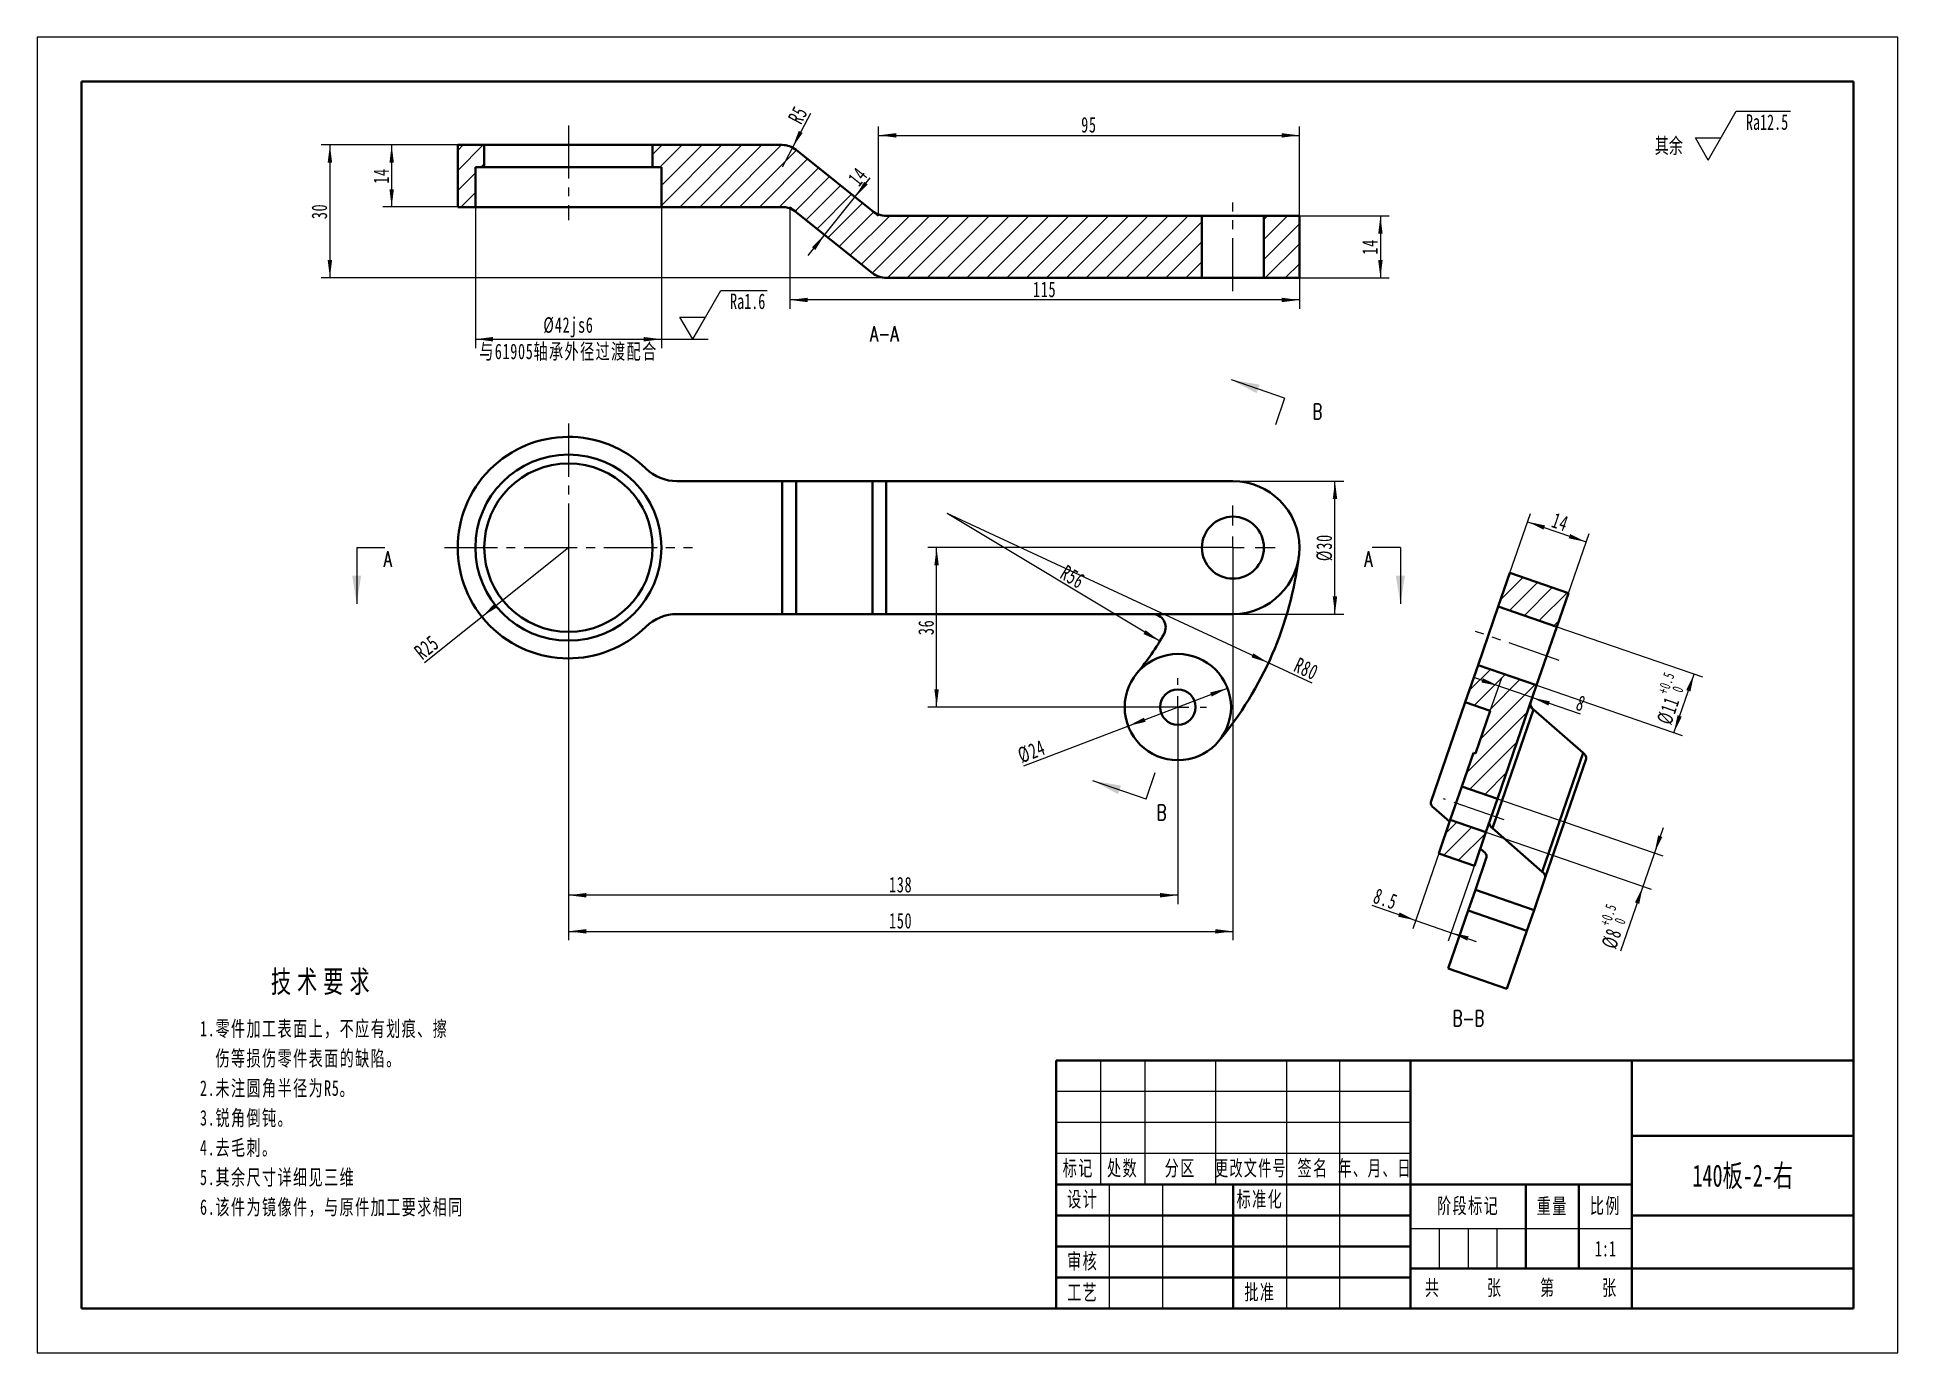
# Model space of a CAD drawing. Header units: millimetres. Extents: x -210 to 210, y -148 to 148.
import ezdxf
from ezdxf.enums import TextEntityAlignment as Align

# ---------------------------------------------------------------- set-up
doc = ezdxf.new("R2010")
doc.units = ezdxf.units.MM
doc.set_wipeout_variables(frame=1)
doc.linetypes.add('点画线', pattern=[18, 12, -2, 2, -2])
doc.layers.get('0').update_dxf_attribs({"lineweight": 35})
for name, color, linetype, lineweight in [('10', 7, 'Continuous', 18), ('中心线层', 1, '点画线', 18), ('剖面线层', 4, 'Continuous', 18), ('尺寸线层', 3, 'Continuous', 18), ('粗实线层', 7, 'Continuous', 35), ('细实线层', 7, 'Continuous', 18)]:
    doc.layers.add(name, color=color, linetype=linetype, lineweight=lineweight)
doc.styles.add('SLDTEXTSTYLE1', font='txt.shx', dxfattribs={"width": 0.7, "bigfont": 'gbcbig.shx'})
doc.styles.add('TitleStyle', font='', dxfattribs={"width": 0.667})
doc.styles.add('标准', font='', dxfattribs={"width": 0.667})
doc.styles.get('TitleStyle').set_extended_font_data('仿宋_gb2312')
doc.styles.get('标准').set_extended_font_data('仿宋_gb2312')
doc.dimstyles.new('GB_尺寸', dxfattribs={"dimtxt": 3.5, "dimasz": 4, "dimexe": 2, "dimexo": 0, "dimtad": 1, "dimdsep": 46, "dimtxsty": '标准', "dimblk": '_CAXARROW', "dimcen": 0, "dimdle": 6, "dimazin": 2, "dimtfac": 0.707107, "dimtdec": 3, "dimtmove": 2, "dimatfit": 3, "dimfxl": 0, "dimfrac": 2, "dimtolj": 1, "dimtzin": 0, "dimarcsym": 0})

msp = doc.modelspace()

# ---------------------------------------------------------------- texts
at = {"layer": '尺寸线层', "char_height": 3.5, "attachment_point": 8, "style": 'SLDTEXTSTYLE1'}
for s, insert, width in [('A-A', (-18.753, 79.781), 9.8), ('B', (78.985, 62.254), 2.45), ('A', (-130.83, 28.94), 2.8), ('A', (90.542, 28.94), 2.8), ('B', (43.803, -28.266), 18.14173), ('B-B', (113.093, -74.731), 9.1)]:
    msp.add_mtext(s, dxfattribs=dict(at, insert=insert, width=width))

# ---------------------------------------------------------------- blocks, each defined once
blk = doc.blocks.new('$CAXA_FRAME_13B17AC1$')
at = {"layer": '粗实线层'}
for p, q in [((-200, 138.5), (-200, -138.5)), ((200, 138.5), (-200, 138.5)), ((200, -138.5), (200, 138.5)), ((-200, -138.5), (200, -138.5))]:
    blk.add_line(p, q, dxfattribs=at)
at = {"layer": '细实线层'}
for p, q in [((210, 148.5), (-210, 148.5)), ((-210, 148.5), (-210, -148.5)), ((210, -148.5), (210, 148.5)), ((-210, -148.5), (210, -148.5))]:
    blk.add_line(p, q, dxfattribs=at)
blk = doc.blocks.new('$CAXA_TITLE_151E506F$')
at = {"layer": '粗实线层'}
for p, q in [((0, 56), (-180, 56)), ((-180, 56), (-180, 0)), ((-100, 56), (-100, 0)), ((-50, 56), (-50, 0)), ((0, 0), (0, 56)), ((0, 39), (-50, 39)), ((-50, 28), (-180, 28)), ((-140, 28), (-140, 0)), ((-74, 28), (-74, 9)), ((-62, 28), (-62, 9)), ((-100, 21), (-180, 21)), ((0, 21), (-50, 21)), ((-100, 14), (-180, 14)), ((0, 9), (-100, 9)), ((-100, 7), (-180, 7)), ((0, 0), (-180, 0))]:
    blk.add_line(p, q, dxfattribs=at)
at = {"layer": '细实线层'}
for p, q in [((-170, 56), (-170, 28)), ((-160, 56), (-160, 28)), ((-144, 56), (-144, 28)), ((-128, 56), (-128, 0)), ((-116, 56), (-116, 0)), ((-100, 49), (-180, 49)), ((-100, 42), (-180, 42)), ((-100, 35), (-180, 35)), ((-168, 28), (-168, 0)), ((-156, 28), (-156, 0)), ((-50, 18), (-100, 18)), ((-93.5, 18), (-93.5, 9)), ((-87, 18), (-87, 9)), ((-80.5, 18), (-80.5, 9))]:
    blk.add_line(p, q, dxfattribs=at)
at = {"layer": '尺寸线层', "char_height": 3.5, "attachment_point": 5, "line_spacing_factor": 1.369753, "style": '标准'}
for s, insert, width in [('\\T1.1;标记', (-175, 31.5), 18), ('\\T1.1;处数', (-165, 31.5), 18), ('\\T1.1;分区', (-152, 31.5), 30), ('\\T1.1;{\\W0.618357;更改文件号}', (-136, 31.5), 30), ('\\T1.1;签名', (-122, 31.5), 22), ('\\T1.1;{\\W0.634692;年、月、日}', (-108, 31.5), 30), ('\\T1.1;设计', (-174, 24.5), 22), ('\\T1.1;标准化', (-134, 24.5), 22), ('\\T1.1;阶段标记', (-87, 23), 50), ('\\T1.1;重量', (-68, 23), 22), ('\\T1.1;比例', (-56, 23), 22), ('\\T1.1;审核', (-174, 10.5), 22), ('\\T1.1;工艺', (-174, 3.5), 22), ('\\T1.1;批准', (-134, 3.5), 22), ('\\T1.1;共', (-95, 4.5), 8), ('\\T1.1;张', (-81, 4.5), 8), ('\\T1.1;第', (-69, 4.5), 8), ('\\T1.1;张', (-55, 4.5), 8)]:
    blk.add_mtext(s, dxfattribs=dict(at, insert=insert, width=width))
at = {"layer": '尺寸线层', "style": '标准'}
for tag, height, width, p in [('标记C', 3.54, 0.667, (-175, 52.5)), ('处数C', 3.54, 0.667, (-165, 52.5)), ('分区C', 3.54, 0.667, (-152, 52.5)), ('更改文件号C', 3.54, 0.512156, (-136, 52.5)), ('更改签名C', 3.54, 0.459969, (-122, 52.5)), ('更改日期C', 3.54, 0.62723, (-108, 52.5)), ('单位名称', 5.05, 0.667, (-25, 47.5)), ('标记B', 3.54, 0.667, (-175, 45.5)), ('处数B', 3.54, 0.667, (-165, 45.5)), ('分区B', 3.54, 0.667, (-152, 45.5)), ('更改文件号B', 3.54, 0.512156, (-136, 45.5)), ('更改签名B', 3.54, 0.459969, (-122, 45.5)), ('更改日期B', 3.54, 0.62723, (-108, 45.5)), ('材料名称', 5.05, 0.667, (-75, 42)), ('标记A', 3.54, 0.667, (-175, 38.5)), ('处数A', 3.54, 0.667, (-165, 38.5)), ('分区A', 3.54, 0.667, (-152, 38.5)), ('更改文件号A', 3.54, 0.512156, (-136, 38.5)), ('更改签名A', 3.54, 0.459969, (-122, 38.5)), ('更改日期A', 3.54, 0.62723, (-108, 38.5)), ('图纸名称', 5.05, 0.667, (-25, 30)), ('设计', 3.54, 0.667, (-162, 24.5)), ('设计日期', 3.54, 0.667, (-148, 24.5)), ('标准化', 3.54, 0.667, (-122, 24.5)), ('标准化日期', 3.54, 0.569556, (-108, 24.5)), ('图纸编号', 5.05, 0.667, (-25, 15)), ('审核', 3.54, 0.667, (-162, 10.5)), ('审核日期', 3.54, 0.667, (-148, 10.5)), ('阶段标记S', 3.54, 0.229984, (-96.75, 13.5)), ('阶段标记A', 3.54, 0.229984, (-90.25, 13.5)), ('阶段标记B', 3.54, 0.229984, (-83.75, 13.5)), ('阶段标记C', 3.54, 0.229984, (-77.25, 13.5)), ('重量', 3.54, 0.667, (-68, 13.5)), ('图纸比例', 3.54, 0.524733, (-56, 13.5)), ('工艺', 3.54, 0.667, (-162, 3.5)), ('工艺日期', 3.54, 0.667, (-148, 3.5)), ('批准', 3.54, 0.667, (-122, 3.5)), ('批准日期', 3.54, 0.667, (-108, 3.5)), ('页数', 3.54, 0.667, (-88, 4.5)), ('页码', 3.54, 0.667, (-62, 4.5)), ('投影符号', 3.54, 0.667, (-25, 4.5))]:
    blk.add_attdef(tag, text='', height=height, dxfattribs=dict(at, width=width)).set_placement(p, align=Align.MIDDLE_CENTER)
blk = doc.blocks.new('*X4')
at = {"layer": '尺寸线层', "color": 0, "linetype": 'ByBlock', "lineweight": -2, "line_spacing_factor": 1.15057}
for s, insert, char_height, width, attachment_point, style in [('\\T1.3;技术要求', (27.83, 0), 5, 114.1797, 2, 'TitleStyle'), ('\\T1.1;\\pxi-1,l1;1.零件加工表面上，不应有划痕、擦伤等损伤零件表面的缺陷。\\P2.未注圆角半径为R5。\\P3.锐角倒钝。\\P4.去毛刺。\\P5.其余尺寸详细见三维\\P6.该件为镜像件，与原件加工要求相同\\P', (0, -11.39), 3.5, 57.0899, 1, '标准')]:
    blk.add_mtext(s, dxfattribs=dict(at, insert=insert, char_height=char_height, width=width, attachment_point=attachment_point, style=style))
blk = doc.blocks.new('SW_CENTERMARKSYMBOL_0_10')
at = {"layer": '10', "color": 0}
for p, q in [((0, 5), (0, 9.5)), ((-5, 0), (-9.5, 0)), ((0, 0), (-2.5, 0)), ((0, 0), (0, 2.5)), ((0, 0), (0, -2.5)), ((0, 0), (2.5, 0)), ((5, 0), (9.5, 0)), ((0, -5), (0, -9.5))]:
    blk.add_line(p, q, dxfattribs=at)
blk = doc.blocks.new('SW_CENTERMARKSYMBOL_3')
at = {"layer": '10', "color": 0}
for p, q in [((0, 5), (0, 6.5)), ((-5, 0), (-6.5, 0)), ((0, 0), (-2.5, 0)), ((0, 0), (0, 2.5)), ((0, 0), (0, -2.5)), ((0, 0), (2.5, 0)), ((5, 0), (6.5, 0)), ((0, -5), (0, -6.5))]:
    blk.add_line(p, q, dxfattribs=at)
blk = doc.blocks.new('*X7')
at = {"layer": '尺寸线层', "linetype": 'Continuous'}
for points in [[(93.21, 108.17), (93.71, 104.17), (92.71, 104.17)], [(93.21, 94.17), (93.71, 98.17), (92.71, 98.17)]]:
    blk.add_hatch(color=0, dxfattribs=at).paths.add_polyline_path(points, flags=0)
at = {"layer": '尺寸线层', "color": 0, "linetype": 'Continuous'}
for p, q in [((74.92, 108.17), (95.21, 108.17)), ((93.21, 108.17), (93.21, 94.17)), ((74.92, 94.17), (95.21, 94.17))]:
    blk.add_line(p, q, dxfattribs=at)
at = {"layer": '尺寸线层', "color": 0, "insert": (90.84, 101.17), "char_height": 3.5, "width": 7, "attachment_point": 5, "rotation": 90, "line_spacing_factor": 1.15057, "style": '标准'}
blk.add_mtext('\\T1.1;14', dxfattribs=at)
blk = doc.blocks.new('_CAXARROW')
blk.add_hatch(color=0).paths.add_polyline_path([(0, 0), (-1, 0.125), (-1, -0.125)], flags=0)
blk = doc.blocks.new('*X8')
at = {"layer": '尺寸线层', "linetype": 'Continuous'}
for points in [[(-25.41, 112.43), (-23.3, 115.87), (-22.52, 115.24)], [(-32.24, 103.9), (-35.13, 101.09), (-34.35, 100.46)]]:
    blk.add_hatch(color=0, dxfattribs=at).paths.add_polyline_path(points, flags=0)
at = {"layer": '尺寸线层', "color": 0, "linetype": 'Continuous'}
for p, q in [((-35.99, 99.21), (-21.98, 116.72)), ((-26.83, 113.57), (-23.85, 111.18)), ((-35.32, 106.36), (-30.68, 102.65))]:
    blk.add_line(p, q, dxfattribs=at)
at = {"layer": '尺寸线层', "color": 0, "insert": (-24.77, 117.03), "char_height": 3.5, "width": 7, "attachment_point": 5, "rotation": 51.3402, "line_spacing_factor": 1.15057, "style": '标准'}
blk.add_mtext('\\T1.1;14', dxfattribs=at)
blk = doc.blocks.new('*X9')
at = {"layer": '尺寸线层', "linetype": 'Continuous'}
for points in [[(-129.99, 124.17), (-129.49, 120.17), (-130.49, 120.17)], [(-129.99, 110.17), (-129.49, 114.17), (-130.49, 114.17)]]:
    blk.add_hatch(color=0, dxfattribs=at).paths.add_polyline_path(points, flags=0)
at = {"layer": '尺寸线层', "color": 0, "linetype": 'Continuous'}
for p, q in [((-115.08, 124.17), (-131.99, 124.17)), ((-129.99, 124.17), (-129.99, 110.17)), ((-115.08, 110.17), (-131.99, 110.17))]:
    blk.add_line(p, q, dxfattribs=at)
at = {"layer": '尺寸线层', "color": 0, "insert": (-132.35, 117.17), "char_height": 3.5, "width": 7, "attachment_point": 5, "rotation": 90, "line_spacing_factor": 1.15057, "style": '标准'}
blk.add_mtext('\\T1.1;14', dxfattribs=at)
blk = doc.blocks.new('*X10')
at = {"layer": '尺寸线层', "linetype": 'Continuous'}
blk.add_hatch(color=0, dxfattribs=at).paths.add_polyline_path([(-109.63, 17.68), (-106.81, 20.57), (-106.19, 19.78)], flags=0)
at = {"layer": '尺寸线层', "color": 0, "linetype": 'Continuous'}
blk.add_line((-122.58, 7.35), (-90.08, 33.27), dxfattribs=at)
at = {"layer": '尺寸线层', "color": 0, "linetype": 'Continuous', "insert": (-122.08, 10.76), "char_height": 3.5, "width": 9.4541, "attachment_point": 5, "rotation": 38.567, "line_spacing_factor": 1.15057, "style": '标准'}
blk.add_mtext('\\T1.1;R25', dxfattribs=at)
blk = doc.blocks.new('*X11')
at = {"layer": '尺寸线层', "linetype": 'Continuous'}
for points in [[(82.95, 48.27), (82.45, 44.27), (83.45, 44.27)], [(82.95, 18.27), (82.45, 22.27), (83.45, 22.27)]]:
    blk.add_hatch(color=0, dxfattribs=at).paths.add_polyline_path(points, flags=0)
at = {"layer": '尺寸线层', "color": 0, "linetype": 'Continuous'}
for p, q in [((59.92, 48.27), (84.95, 48.27)), ((82.95, 18.27), (82.95, 48.27)), ((59.92, 18.27), (84.95, 18.27))]:
    blk.add_line(p, q, dxfattribs=at)
at = {"layer": '尺寸线层', "color": 0, "insert": (80.59, 33.27), "char_height": 3.5, "width": 11.7255, "attachment_point": 5, "rotation": 90, "line_spacing_factor": 1.15057, "style": '标准'}
blk.add_mtext('\\T1.1;%%C30', dxfattribs=at)
blk = doc.blocks.new('*X12')
at = {"layer": '尺寸线层', "linetype": 'Continuous'}
for points in [[(-111.08, 80.32), (-107.08, 80.82), (-107.08, 79.82)], [(-69.08, 80.32), (-73.08, 80.82), (-73.08, 79.82)]]:
    blk.add_hatch(color=0, dxfattribs=at).paths.add_polyline_path(points, flags=0)
at = {"layer": '尺寸线层', "color": 0, "linetype": 'Continuous'}
for p, q in [((-111.08, 110.17), (-111.08, 78.32)), ((-69.08, 110.17), (-69.08, 78.32)), ((-111.08, 80.32), (-69.08, 80.32))]:
    blk.add_line(p, q, dxfattribs=at)
at = {"layer": '尺寸线层', "color": 0, "char_height": 3.5, "attachment_point": 5, "line_spacing_factor": 1.15057, "style": '标准'}
for s, insert, width in [('\\T1.1;%%C42js6', (-90.08, 83), 22.1841), ('\\T1.1;与61905轴承外径过渡配合', (-90.08, 77.38), 77.6417)]:
    blk.add_mtext(s, dxfattribs=dict(at, insert=insert, width=width))
blk = doc.blocks.new('*X13')
at = {"layer": '尺寸线层', "linetype": 'Continuous'}
for points in [[(-20.08, 126.34), (-16.08, 126.84), (-16.08, 125.84)], [(74.92, 126.34), (70.92, 126.84), (70.92, 125.84)]]:
    blk.add_hatch(color=0, dxfattribs=at).paths.add_polyline_path(points, flags=0)
at = {"layer": '尺寸线层', "color": 0, "linetype": 'Continuous'}
for p, q in [((-20.08, 108.17), (-20.08, 128.34)), ((-20.08, 126.34), (74.92, 126.34)), ((74.92, 108.17), (74.92, 128.34))]:
    blk.add_line(p, q, dxfattribs=at)
at = {"layer": '尺寸线层', "color": 0, "insert": (27.42, 128.7), "char_height": 3.5, "width": 7, "attachment_point": 5, "rotation": 360, "line_spacing_factor": 1.15057, "style": '标准'}
blk.add_mtext('\\T1.1;95', dxfattribs=at)
blk = doc.blocks.new('*X14')
at = {"layer": '尺寸线层', "linetype": 'Continuous'}
for points in [[(-40.08, 89.18), (-36.08, 88.68), (-36.08, 89.68)], [(74.92, 89.18), (70.92, 88.68), (70.92, 89.68)]]:
    blk.add_hatch(color=0, dxfattribs=at).paths.add_polyline_path(points, flags=0)
at = {"layer": '尺寸线层', "color": 0, "linetype": 'Continuous'}
for p, q in [((-40.08, 110.17), (-40.08, 87.18)), ((74.92, 94.17), (74.92, 87.18)), ((74.92, 89.18), (-40.08, 89.18))]:
    blk.add_line(p, q, dxfattribs=at)
at = {"layer": '尺寸线层', "color": 0, "insert": (17.42, 91.54), "char_height": 3.5, "width": 9.0755, "attachment_point": 5, "line_spacing_factor": 1.15057, "style": '标准'}
blk.add_mtext('\\T1.1;115', dxfattribs=at)
blk = doc.blocks.new('*X15')
at = {"layer": '尺寸线层', "linetype": 'Continuous'}
blk.add_hatch(color=0, dxfattribs=at).paths.add_polyline_path([(-39.51, 123.59), (-37.21, 126.9), (-38.09, 127.37)], flags=0)
at = {"layer": '尺寸线层', "color": 0, "linetype": 'Continuous'}
blk.add_line((-35.47, 131.29), (-41.83, 119.17), dxfattribs=at)
at = {"layer": '尺寸线层', "color": 0, "linetype": 'Continuous', "insert": (-38.28, 130.96), "char_height": 3.5, "width": 7, "attachment_point": 5, "rotation": 62.2921, "line_spacing_factor": 1.15057, "style": '标准'}
blk.add_mtext('\\T1.1;R5', dxfattribs=at)
blk = doc.blocks.new('*X16')
at = {"layer": '尺寸线层', "linetype": 'Continuous'}
for points in [[(-143.93, 124.17), (-143.43, 120.17), (-144.43, 120.17)], [(-143.93, 94.17), (-143.43, 98.17), (-144.43, 98.17)]]:
    blk.add_hatch(color=0, dxfattribs=at).paths.add_polyline_path(points, flags=0)
at = {"layer": '尺寸线层', "color": 0, "linetype": 'Continuous'}
for p, q in [((-41.83, 124.17), (-145.93, 124.17)), ((-143.93, 124.17), (-143.93, 94.17)), ((74.92, 94.17), (-145.93, 94.17))]:
    blk.add_line(p, q, dxfattribs=at)
at = {"layer": '尺寸线层', "color": 0, "insert": (-146.29, 109.17), "char_height": 3.5, "width": 7, "attachment_point": 5, "rotation": 90, "line_spacing_factor": 1.15057, "style": '标准'}
blk.add_mtext('\\T1.1;30', dxfattribs=at)
blk = doc.blocks.new('*X17')
at = {"layer": '尺寸线层', "linetype": 'Continuous'}
blk.add_hatch(color=0, dxfattribs=at).paths.add_polyline_path([(67.94, 7.27), (64.1, 8.5), (64.52, 9.41)], flags=0)
at = {"layer": '尺寸线层', "color": 0, "linetype": 'Continuous'}
blk.add_line((77.79, 2.7), (-4.62, 40.95), dxfattribs=at)
at = {"layer": '尺寸线层', "color": 0, "linetype": 'Continuous', "insert": (76.48, 5.91), "char_height": 3.5, "width": 9.6812, "attachment_point": 5, "rotation": 335.1026, "line_spacing_factor": 1.15057, "style": '标准'}
blk.add_mtext('\\T1.1;R80', dxfattribs=at)
blk = doc.blocks.new('*X18')
at = {"layer": '尺寸线层', "linetype": 'Continuous'}
blk.add_hatch(color=0, dxfattribs=at).paths.add_polyline_path([(43.4, 12.14), (39.71, 13.77), (40.22, 14.63)], flags=0)
at = {"layer": '尺寸线层', "color": 0, "linetype": 'Continuous'}
blk.add_line((43.4, 12.14), (-4.62, 40.95), dxfattribs=at)
at = {"layer": '尺寸线层', "color": 0, "linetype": 'Continuous', "insert": (23.77, 26.66), "char_height": 3.5, "width": 9.4793, "attachment_point": 5, "rotation": 329.0361, "line_spacing_factor": 1.15057, "style": '标准'}
blk.add_mtext('\\T1.1;R56', dxfattribs=at)
blk = doc.blocks.new('*X19')
at = {"layer": '尺寸线层', "linetype": 'Continuous'}
for points in [[(58.7, 1.54), (54.79, 0.58), (55.14, -0.35)], [(36.27, -7), (39.83, -5.11), (40.19, -6.05)]]:
    blk.add_hatch(color=0, dxfattribs=at).paths.add_polyline_path(points, flags=0)
at = {"layer": '尺寸线层', "color": 0, "linetype": 'Continuous'}
blk.add_line((12.7, -15.98), (58.7, 1.54), dxfattribs=at)
at = {"layer": '尺寸线层', "color": 0, "insert": (14.48, -12.78), "char_height": 3.5, "width": 11.5236, "attachment_point": 5, "rotation": 20.8457, "line_spacing_factor": 1.15057, "style": '标准'}
blk.add_mtext('\\T1.1;%%C24', dxfattribs=at)
blk = doc.blocks.new('*X20')
at = {"layer": '尺寸线层', "linetype": 'Continuous'}
for points in [[(-6.98, 33.27), (-7.48, 29.27), (-6.48, 29.27)], [(-6.98, -2.73), (-7.48, 1.27), (-6.48, 1.27)]]:
    blk.add_hatch(color=0, dxfattribs=at).paths.add_polyline_path(points, flags=0)
at = {"layer": '尺寸线层', "color": 0, "linetype": 'Continuous'}
for p, q in [((59.92, 33.27), (-8.98, 33.27)), ((-6.98, -2.73), (-6.98, 33.27)), ((47.49, -2.73), (-8.98, -2.73))]:
    blk.add_line(p, q, dxfattribs=at)
at = {"layer": '尺寸线层', "color": 0, "insert": (-9.34, 15.27), "char_height": 3.5, "width": 7, "attachment_point": 5, "rotation": 90, "line_spacing_factor": 1.15057, "style": '标准'}
blk.add_mtext('\\T1.1;36', dxfattribs=at)
blk = doc.blocks.new('*X22')
at = {"layer": '尺寸线层', "color": 0, "char_height": 3.5, "attachment_point": 1, "rotation": 70.9485, "line_spacing_factor": 1.15057, "style": '标准'}
for s, insert, width in [('\\T1.1;{\\H0.707107x;+0.5}', (142.65, -51.54), 19.6447), ('\\T1.1;{\\H0.707107x;0}', (145.91, -51.15), 19.6447), ('\\T1.1;%%C8', (143, -56.43), 38.792)]:
    blk.add_mtext(s, dxfattribs=dict(at, insert=insert, width=width))
blk = doc.blocks.new('*X21')
at = {"layer": '尺寸线层', "linetype": 'Continuous'}
for points in [[(155.07, -35.65), (156.85, -32.04), (155.9, -31.71)], [(152.46, -43.21), (151.63, -47.16), (150.68, -46.83)]]:
    blk.add_hatch(color=0, dxfattribs=at).paths.add_polyline_path(points, flags=0)
at = {"layer": '尺寸线层', "color": 0, "linetype": 'Continuous'}
for p, q in [((119.64, -23.42), (156.96, -36.31)), ((117.02, -30.98), (154.35, -43.87)), ((157.03, -29.98), (147.41, -57.84))]:
    blk.add_line(p, q, dxfattribs=at)
at = {"layer": '尺寸线层', "color": 0}
blk.add_blockref('*X22', (0, 0), dxfattribs=at)
blk = doc.blocks.new('*X24')
at = {"layer": '尺寸线层', "color": 0, "char_height": 3.5, "attachment_point": 1, "rotation": 70.9485, "line_spacing_factor": 1.15057, "style": '标准'}
for s, insert, width in [('\\T1.1;{\\H0.707107x;+0.5}', (155.72, 0.77), 19.6447), ('\\T1.1;{\\H0.707107x;0}', (158.98, 1.16), 19.6447), ('\\T1.1;%%C11', (155.49, -5.81), 45.8989)]:
    blk.add_mtext(s, dxfattribs=dict(at, insert=insert, width=width))
blk = doc.blocks.new('*X23')
at = {"layer": '尺寸线层', "linetype": 'Continuous'}
for points in [[(164.02, 4.72), (162.24, 1.11), (163.19, 0.78)], [(159.45, -8.51), (160.28, -4.57), (161.23, -4.89)]]:
    blk.add_hatch(color=0, dxfattribs=at).paths.add_polyline_path(points, flags=0)
at = {"layer": '尺寸线层', "color": 0, "linetype": 'Continuous'}
for p, q in [((133.05, 15.42), (165.91, 4.07)), ((159.45, -8.51), (164.02, 4.72)), ((128.48, 2.19), (161.34, -9.16))]:
    blk.add_line(p, q, dxfattribs=at)
at = {"layer": '尺寸线层', "color": 0}
blk.add_blockref('*X24', (0, 0), dxfattribs=at)
blk = doc.blocks.new('*X25')
at = {"layer": '尺寸线层', "linetype": 'Continuous'}
for points in [[(101.16, -50.89), (97.54, -49.11), (97.21, -50.05)], [(109.19, -53.66), (113.13, -54.49), (112.81, -55.44)]]:
    blk.add_hatch(color=0, dxfattribs=at).paths.add_polyline_path(points, flags=0)
at = {"layer": '尺寸线层', "color": 0, "linetype": 'Continuous'}
for p, q in [((110.3, -24.42), (100.5, -52.78)), ((118.33, -27.2), (108.54, -55.55)), ((91.24, -47.46), (114.86, -55.62))]:
    blk.add_line(p, q, dxfattribs=at)
at = {"layer": '尺寸线层', "color": 0, "insert": (94.37, -46.05), "char_height": 3.5, "width": 9.1765, "attachment_point": 5, "rotation": 340.9485, "line_spacing_factor": 1.15057, "style": '标准'}
blk.add_mtext('\\T1.1;8.5', dxfattribs=at)
blk = doc.blocks.new('*X26')
at = {"layer": '尺寸线层', "linetype": 'Continuous'}
for points in [[(126.42, 39.12), (130.36, 38.28), (130.04, 37.34)], [(139.65, 34.55), (136.03, 36.33), (135.71, 35.38)]]:
    blk.add_hatch(color=0, dxfattribs=at).paths.add_polyline_path(points, flags=0)
at = {"layer": '尺寸线层', "color": 0, "linetype": 'Continuous'}
for p, q in [((122.42, 27.55), (127.07, 41.01)), ((126.42, 39.12), (139.65, 34.55)), ((135.66, 22.98), (140.3, 36.44))]:
    blk.add_line(p, q, dxfattribs=at)
at = {"layer": '尺寸线层', "color": 0, "insert": (133.81, 39.07), "char_height": 3.5, "width": 7, "attachment_point": 5, "rotation": 340.9485, "line_spacing_factor": 1.15057, "style": '标准'}
blk.add_mtext('\\T1.1;14', dxfattribs=at)
blk = doc.blocks.new('*X27')
at = {"layer": '尺寸线层', "linetype": 'Continuous'}
for points in [[(119.95, 2.01), (116.01, 2.84), (116.33, 3.79)], [(127.51, -0.6), (131.13, -2.38), (131.46, -1.44)]]:
    blk.add_hatch(color=0, dxfattribs=at).paths.add_polyline_path(points, flags=0)
at = {"layer": '尺寸线层', "color": 0, "linetype": 'Continuous'}
for p, q in [((138.35, -4.35), (114.28, 3.97)), ((118.02, -3.59), (120.6, 3.9)), ((125.59, -6.18), (128.17, 1.29))]:
    blk.add_line(p, q, dxfattribs=at)
at = {"layer": '尺寸线层', "color": 0, "insert": (138.49, -1.9), "char_height": 3.5, "width": 7, "attachment_point": 5, "rotation": 340.9485, "line_spacing_factor": 1.15057, "style": '标准'}
blk.add_mtext('\\T1.1;8', dxfattribs=at)
blk = doc.blocks.new('*X28')
at = {"layer": '尺寸线层', "linetype": 'Continuous'}
for points in [[(-90.08, -53.36), (-86.08, -52.86), (-86.08, -53.86)], [(59.92, -53.36), (55.92, -52.86), (55.92, -53.86)]]:
    blk.add_hatch(color=0, dxfattribs=at).paths.add_polyline_path(points, flags=0)
at = {"layer": '尺寸线层', "color": 0, "linetype": 'Continuous'}
for p, q in [((-90.08, 33.27), (-90.08, -55.36)), ((59.92, 33.27), (59.92, -55.36)), ((-90.08, -53.36), (59.92, -53.36))]:
    blk.add_line(p, q, dxfattribs=at)
at = {"layer": '尺寸线层', "color": 0, "insert": (-15.08, -50.99), "char_height": 3.5, "width": 9.3027, "attachment_point": 5, "line_spacing_factor": 1.15057, "style": '标准'}
blk.add_mtext('\\T1.1;150', dxfattribs=at)
blk = doc.blocks.new('*X29')
at = {"layer": '尺寸线层', "linetype": 'Continuous'}
for points in [[(-90.08, -45.2), (-86.08, -45.7), (-86.08, -44.7)], [(47.49, -45.2), (43.49, -45.7), (43.49, -44.7)]]:
    blk.add_hatch(color=0, dxfattribs=at).paths.add_polyline_path(points, flags=0)
at = {"layer": '尺寸线层', "color": 0, "linetype": 'Continuous'}
for p, q in [((-90.08, 33.27), (-90.08, -47.2)), ((47.49, -2.73), (47.49, -47.2)), ((47.49, -45.2), (-90.08, -45.2))]:
    blk.add_line(p, q, dxfattribs=at)
at = {"layer": '尺寸线层', "color": 0, "insert": (-15.08, -42.84), "char_height": 3.5, "width": 9.0755, "attachment_point": 5, "line_spacing_factor": 1.15057, "style": '标准'}
blk.add_mtext('\\T1.1;138', dxfattribs=at)
blk = doc.blocks.new('*X30')
at = {"layer": '尺寸线层', "color": 0, "linetype": 'Continuous'}
for p, q in [((0, 0), (6.35, 11)), ((6.35, 11), (18.57, 11)), ((0, 0), (-2.89, 5)), ((-2.89, 5), (2.89, 5))]:
    blk.add_line(p, q, dxfattribs=at)
at = {"layer": '尺寸线层', "color": 0, "style": '标准', "width": 0.667}
blk.add_text('Ra12.5', height=3.5, dxfattribs=at).set_placement((13.3, 8.56), align=Align.MIDDLE_CENTER)
blk.add_text('其余', height=3.5, dxfattribs=at).set_placement((-5.69, 3.25), align=Align.MIDDLE_RIGHT)
blk = doc.blocks.new('*X31')
at = {"layer": '尺寸线层', "color": 0, "linetype": 'Continuous'}
for p, q in [((0, 0), (6.35, 11)), ((6.35, 11), (16.77, 11)), ((0, 0), (-2.89, 5)), ((-2.89, 5), (2.89, 5))]:
    blk.add_line(p, q, dxfattribs=at)
at = {"layer": '尺寸线层', "color": 0, "linetype": 'Continuous', "lineweight": -2}
blk.add_line((-7.06, 0), (3.5, 0), dxfattribs=at)
at = {"layer": '尺寸线层', "color": 0, "style": '标准', "width": 0.667}
blk.add_text('Ra1.6', height=3.5, dxfattribs=at).set_placement((12.4, 8.56), align=Align.MIDDLE_CENTER)

# ---------------------------------------------------------------- dimensions: what is measured, and where the dimension line sits
at = {"layer": '尺寸线层'}
for center, mpoint, picture, middle in [((-41.834, 119.168), (-39.509, 123.595), '*X15', (-36.21, 129.877)), ((-4.624, 40.952), (67.941, 7.272), '*X17', (75.489, 3.769)), ((-90.08, 33.268), (-109.627, 17.682), '*X10', (-120.616, 8.92))]:
    dim = msp.add_radius_dim(center=center, mpoint=mpoint, dimstyle='GB_尺寸', override={"dimscale": 1, "dimpost": 'R<>', "dimsah": 1, "dimtfill": 1, "dimtzin": 0}, dxfattribs=at)
    dim.commit()
    dim.dimension.update_dxf_attribs({"geometry": picture, "text_midpoint": middle})
for base, p1, p2, angle, override, picture, middle in [((74.92, 126.34), (-20.08, 108.168), (74.92, 108.168), 360, {"dimscale": 1, "dimsah": 1, "dimtfill": 1, "dimtzin": 0}, '*X13', (27.42, 128.696)), ((-143.932, 94.168), (-41.834, 124.168), (74.92, 94.168), 270, {"dimscale": 1, "dimsah": 1, "dimtfill": 1, "dimtzin": 0}, '*X16', (-146.287, 109.168)), ((-129.987, 110.168), (-115.08, 124.168), (-115.08, 110.168), 270, {"dimscale": 1, "dimsah": 1, "dimtfill": 1, "dimtzin": 0}, '*X9', (-132.352, 117.168)), ((93.206, 94.168), (74.92, 108.168), (74.92, 94.168), 270, {"dimscale": 1, "dimsah": 1, "dimtfill": 1, "dimtzin": 0}, '*X7', (90.841, 101.168)), ((82.947, 48.268), (59.92, 18.268), (59.92, 48.268), 90, {"dimscale": 1, "dimpost": '%%C<>', "dimsah": 1, "dimtfac": 1, "dimtfill": 1, "dimtzin": 0}, '*X11', (80.591, 33.268)), ((139.652, 34.548), (122.425, 27.552), (135.658, 22.982), 340.9485, {"dimscale": 1, "dimsah": 1, "dimtfill": 1, "dimtzin": 0}, '*X26', (133.807, 39.068)), ((-6.983, 33.268), (47.488, -2.732), (59.92, 33.268), 90, {"dimscale": 1, "dimsah": 1, "dimtfill": 1, "dimtzin": 0}, '*X20', (-9.339, 15.268))]:
    dim = msp.add_linear_dim(base=base, p1=p1, p2=p2, angle=angle, dimstyle='GB_尺寸', override=override, dxfattribs=at)
    dim.commit()
    dim.dimension.update_dxf_attribs({"geometry": picture, "text_midpoint": middle})
dim = msp.add_linear_dim(base=(-25.411, 112.433), p1=(-35.323, 106.362), p2=(-26.83, 113.568), angle=51.34019, text='14', dimstyle='GB_尺寸', override={"dimscale": 1, "dimsah": 1, "dimtfac": 1, "dimtfill": 1, "dimtzin": 0}, dxfattribs=at)
dim.commit()
dim.dimension.update_dxf_attribs({"geometry": '*X8', "text_midpoint": (-24.765, 117.027), "dimtype": 160})
dim = msp.add_linear_dim(base=(-69.08, 80.321), p1=(-111.08, 110.168), p2=(-69.08, 110.168), text='%%C42js6\\X与61905轴承外径过渡配合', dimstyle='GB_尺寸', override={"dimscale": 1, "dimpost": '%%C<>\\X与61905轴承外径过渡配合', "dimsah": 1, "dimtfac": 1, "dimtfill": 1, "dimtolj": 0, "dimtzin": 0}, dxfattribs=at)
dim.commit()
dim.dimension.update_dxf_attribs({"geometry": '*X12', "text_midpoint": (-90.08, 82.999)})
for base, p1, p2, picture, middle in [((-40.08, 89.178), (74.92, 94.168), (-40.08, 110.168), '*X14', (17.42, 91.543)), ((59.92, -53.36), (-90.08, 33.268), (59.92, 33.268), '*X28', (-15.08, -50.994))]:
    dim = msp.add_linear_dim(base=base, p1=p1, p2=p2, dimstyle='GB_尺寸', override={"dimscale": 1, "dimsah": 1, "dimtfill": 1, "dimtzin": 0}, dxfattribs=at)
    dim.commit()
    dim.dimension.update_dxf_attribs({"geometry": picture, "text_midpoint": middle})
dim = msp.add_radius_dim(center=(-4.624, 40.952), mpoint=(43.395, 12.14), dimstyle='GB_尺寸', override={"dimscale": 1, "dimpost": 'R<>', "dimsah": 1, "dimtfill": 1, "dimtzin": 0}, dxfattribs=at)
dim.commit()
dim.dimension.update_dxf_attribs({"geometry": '*X18', "text_midpoint": (22.555, 24.644), "dimtype": 164})
dim = msp.add_linear_dim(base=(164.02, 4.724), p1=(128.477, 2.187), p2=(133.047, 15.42), angle=70.9485, text='\\A1;%%C11{\\H0.707107x;\\S+0.5^  0;}', dimstyle='GB_尺寸', override={"dimscale": 1, "dimsah": 1, "dimtfill": 1, "dimtzin": 0}, dxfattribs=at)
dim.commit()
dim.dimension.update_dxf_attribs({"geometry": '*X23', "text_midpoint": (158.146, -0.653)})
dim = msp.add_linear_dim(base=(-90.08, -45.202), p1=(47.488, -2.732), p2=(-90.08, 33.268), text='138', dimstyle='GB_尺寸', override={"dimscale": 1, "dimsah": 1, "dimtfac": 1, "dimtfill": 1, "dimtzin": 0}, dxfattribs=at)
dim.commit()
dim.dimension.update_dxf_attribs({"geometry": '*X29', "text_midpoint": (-15.08, -42.837), "dimtype": 160})
dim = msp.add_diameter_dim_2p(p1=(58.703, 1.538), p2=(36.274, -7.003), dimstyle='GB_尺寸', override={"dimscale": 1, "dimpost": '%%C<>', "dimsah": 1, "dimtfill": 1, "dimtzin": 0}, dxfattribs=at)
dim.commit()
dim.dimension.update_dxf_attribs({"geometry": '*X19', "text_midpoint": (15.314, -14.983), "dimtype": 163})
for base, p1, p2, angle, override, picture, middle in [((119.951, 2.007), (125.587, -6.18), (118.02, -3.585), 160.9485, {"dimscale": 1, "dimsah": 1, "dimtfill": 1, "dimtzin": 0}, '*X27', (138.491, -1.903)), ((152.46, -43.215), (119.635, -23.416), (117.024, -30.977), 250.9485, {"dimscale": 1, "dimpost": '%%C<>', "dimsah": 1, "dimtol": 1, "dimtp": 0.5, "dimtm": 0, "dimtfill": 1, "dimtzin": 0}, '*X21', (145.367, -52.12)), ((109.191, -53.661), (110.295, -24.422), (118.33, -27.196), 340.9485, {"dimscale": 1, "dimsah": 1, "dimtfill": 1, "dimtzin": 0}, '*X25', (94.368, -46.05))]:
    dim = msp.add_linear_dim(base=base, p1=p1, p2=p2, angle=angle, dimstyle='GB_尺寸', override=override, dxfattribs=at)
    dim.commit()
    dim.dimension.update_dxf_attribs({"geometry": picture, "text_midpoint": middle, "dimtype": 160})

# ---------------------------------------------------------------- hatches: boundary and pattern name
at = {"layer": '剖面线层'}
h = msp.add_hatch(dxfattribs=at)
h.set_pattern_fill('ANSI31', color=256, style=0, pattern_type=0)
h.paths.add_polyline_path([(-115.08, 110.168), (-115.08, 124.168), (-109.08, 124.168), (-109.08, 119.168), (-111.08, 119.168), (-111.08, 110.168)], flags=0)
h = msp.add_hatch(dxfattribs=at)
h.set_pattern_fill('ANSI31', color=256, style=0, pattern_type=0)
edge = h.paths.add_edge_path(flags=0)
edge.add_line((-69.08, 119.168), (-71.08, 119.168))
edge.add_line((-71.08, 119.168), (-71.08, 124.168))
edge.add_line((-71.08, 124.168), (-41.834, 124.168))
edge.add_arc((-41.834, 119.168), 5, 51.34019, 90)
edge.add_line((-38.71, 123.072), (-21.45, 109.264))
edge.add_arc((-18.326, 113.168), 5, 231.34019, 270, ccw=False)
edge.add_line((-18.326, 108.168), (52.92, 108.168))
edge.add_line((52.92, 108.168), (52.92, 94.168))
edge.add_line((52.92, 94.168), (-18.326, 94.168))
edge.add_arc((-18.326, 99.168), 5, 231.34019, 270)
edge.add_line((-21.45, 95.264), (-38.71, 109.072))
edge.add_arc((-41.834, 105.168), 5, 51.34019, 90, ccw=False)
edge.add_line((-41.834, 110.168), (-69.08, 110.168))
edge.add_line((-69.08, 110.168), (-69.08, 119.168))
h = msp.add_hatch(dxfattribs=at)
h.set_pattern_fill('ANSI31', color=256, style=0, pattern_type=0)
h.paths.add_polyline_path([(74.92, 94.168), (66.92, 94.168), (66.92, 108.168), (74.92, 108.168)], flags=0)
h = msp.add_hatch(dxfattribs=at)
h.set_pattern_fill('ANSI31', color=256, style=0, pattern_type=0)
h.paths.add_polyline_path([(119.813, 19.99), (122.425, 27.552), (135.658, 22.982), (133.047, 15.42)], flags=0)
h = msp.add_hatch(dxfattribs=at)
h.set_pattern_fill('ANSI31', color=256, style=0, pattern_type=0)
h.paths.add_polyline_path([(114.685, -13.242), (118.02, -3.585), (112.348, -1.627), (115.244, 6.757), (128.477, 2.187), (119.635, -23.416), (111.601, -20.641), (114.212, -13.079)], flags=0)
h = msp.add_hatch(dxfattribs=at)
h.set_pattern_fill('ANSI31', color=256, style=0, pattern_type=0)
h.paths.add_polyline_path([(108.99, -28.203), (117.024, -30.977), (114.413, -38.539), (106.378, -35.765)], flags=0)
at = {"layer": '尺寸线层'}
for points in [[(59.574, 71.173), (65.908, 70.061), (65.245, 68.14)], [(-137.88, 20.568), (-138.896, 26.918), (-136.864, 26.918)], [(97.72, 20.568), (96.704, 26.918), (98.736, 26.918)], [(28.315, -19.347), (34.648, -20.459), (33.985, -22.38)]]:
    msp.add_hatch(color=256, dxfattribs=at).paths.add_polyline_path(points, flags=0)

# ---------------------------------------------------------------- linework, layer by layer
at = {"layer": '中心线层'}
for p, q in [((-90.08, 128.583), (-90.08, 107.168)), ((59.92, 91.168), (59.92, 111.168)), ((-90.08, 61.268), (-90.08, 5.268)), ((-118.08, 33.268), (-62.08, 33.268)), ((133.597, 7.824), (114.693, 14.353)), ((121.165, -28.176), (107.46, -23.443))]:
    msp.add_line(p, q, dxfattribs=at)
at = {"layer": '尺寸线层'}
for p, q in [((71.579, 67.028), (59.574, 71.173)), ((71.579, 67.028), (69.506, 61.025)), ((-137.88, 33.268), (-131.53, 33.268)), ((-137.88, 33.268), (-137.88, 20.568)), ((97.72, 33.268), (91.37, 33.268)), ((97.72, 33.268), (97.72, 20.568)), ((40.319, -23.492), (28.315, -19.347)), ((40.319, -23.492), (42.392, -17.49))]:
    msp.add_line(p, q, dxfattribs=at)
at = {"layer": '粗实线层'}
for p, q in [((-115.08, 124.168), (-115.08, 110.168)), ((-109.08, 124.168), (-115.08, 124.168)), ((-109.08, 124.168), (-109.08, 119.168)), ((-109.08, 124.168), (-71.08, 124.168)), ((-71.08, 119.168), (-71.08, 124.168)), ((-41.834, 124.168), (-71.08, 124.168)), ((-20.08, 108.168), (-38.71, 123.072)), ((-111.08, 119.168), (-111.08, 110.168)), ((-109.08, 119.168), (-111.08, 119.168)), ((-109.08, 119.168), (-71.08, 119.168)), ((-69.08, 119.168), (-71.08, 119.168)), ((-69.08, 110.168), (-69.08, 119.168)), ((-111.08, 110.168), (-115.08, 110.168)), ((-69.08, 110.168), (-111.08, 110.168)), ((-41.834, 110.168), (-69.08, 110.168)), ((-40.08, 110.168), (-21.45, 95.264)), ((-18.326, 108.168), (52.92, 108.168)), ((52.92, 94.168), (52.92, 108.168)), ((66.92, 108.168), (52.92, 108.168)), ((66.92, 108.168), (66.92, 94.168)), ((66.92, 108.168), (74.92, 108.168)), ((74.92, 108.168), (74.92, 94.168)), ((-18.326, 94.168), (52.92, 94.168)), ((66.92, 94.168), (52.92, 94.168)), ((66.92, 94.168), (74.92, 94.168)), ((-41.834, 48.268), (-65.585, 48.268)), ((-41.834, 48.268), (-41.834, 18.268)), ((-38.71, 48.268), (-41.834, 48.268)), ((-38.71, 18.268), (-38.71, 48.268)), ((-21.45, 48.268), (-38.71, 48.268)), ((-18.326, 48.268), (-21.45, 48.268)), ((-21.45, 48.268), (-21.45, 18.268)), ((-18.326, 48.268), (59.92, 48.268)), ((-18.326, 18.268), (-18.326, 48.268)), ((122.425, 27.552), (119.813, 19.99)), ((122.425, 27.552), (135.658, 22.982)), ((135.658, 22.982), (133.047, 15.42)), ((-65.585, 18.268), (-41.834, 18.268)), ((-41.834, 18.268), (-38.71, 18.268)), ((-38.71, 18.268), (-21.45, 18.268)), ((-21.45, 18.268), (-18.326, 18.268)), ((59.92, 18.268), (-18.326, 18.268)), ((115.244, 6.757), (119.813, 19.99)), ((119.813, 19.99), (133.047, 15.42)), ((128.477, 2.187), (133.047, 15.42)), ((115.244, 6.757), (112.348, -1.627)), ((128.477, 2.187), (115.244, 6.757)), ((128.477, 2.187), (119.635, -23.416)), ((112.348, -1.627), (104.563, -24.17)), ((118.02, -3.585), (112.348, -1.627)), ((114.685, -13.242), (118.02, -3.585)), ((118.499, -30.061), (127.756, -3.258)), ((138.969, -13.091), (127.756, -3.258)), ((114.212, -13.079), (111.601, -20.641)), ((114.685, -13.242), (114.212, -13.079)), ((138.969, -13.091), (129.713, -39.895)), ((130.415, -41.216), (139.672, -14.412)), ((108.99, -28.203), (111.601, -20.641)), ((119.635, -23.416), (111.601, -20.641)), ((119.635, -23.416), (117.024, -30.977)), ((108.843, -28.628), (105.266, -25.492)), ((108.99, -28.203), (106.378, -35.765)), ((108.99, -28.203), (117.024, -30.977)), ((117.024, -30.977), (114.413, -38.539)), ((118.499, -30.061), (129.713, -39.895)), ((106.378, -35.765), (114.413, -38.539)), ((114.652, -43.974), (117.182, -36.646)), ((116.479, -35.325), (115.745, -34.681)), ((127.885, -48.544), (130.415, -41.216)), ((114.652, -43.974), (113.024, -48.686)), ((127.885, -48.544), (114.652, -43.974)), ((113.024, -48.686), (108.509, -61.761)), ((113.024, -48.686), (126.258, -53.256)), ((126.258, -53.256), (127.885, -48.544)), ((126.258, -53.256), (121.743, -66.331)), ((121.743, -66.331), (108.509, -61.761))]:
    msp.add_line(p, q, dxfattribs=at)
for centre, radius in [((-90.08, 33.268), 21), ((-90.08, 33.268), 19), ((59.92, 33.268), 7), ((47.488, -2.732), 12), ((47.488, -2.732), 4)]:
    msp.add_circle(centre, radius, dxfattribs=at)
for centre, radius, start, end in [((-41.834, 119.168), 5, 51.34019, 90), ((-41.834, 105.168), 5, 51.34019, 90), ((-18.326, 113.168), 5, 231.34019, 270), ((-18.326, 99.168), 5, 231.34019, 270), ((-90.08, 33.268), 25, 45.58469, 314.41531), ((-65.585, 58.268), 10, 225.58469, 270), ((59.92, 33.268), 15, 270, 90), ((-4.624, 40.952), 80, 320.02774, 353.21059), ((-65.585, 8.268), 10, 90, 134.41531), ((41.737, 15.268), 3, 331.01307, 90), ((-4.624, 40.952), 56, 320.02774, 331.01307), ((128.484, -2.023), 1.434, 176.54304, 239.47478), ((138.241, -14.326), 1.434, 356.54304, 59.47478), ((105.994, -24.257), 1.434, 176.54304, 239.47478), ((119.228, -28.827), 1.434, 176.54304, 239.47478), ((115.751, -36.56), 1.434, 356.54304, 59.47478), ((128.984, -41.129), 1.434, 356.54304, 59.47478)]:
    msp.add_arc(centre, radius, start, end, dxfattribs=at)

# ---------------------------------------------------------------- block references
at = {"layer": '中心线层', "xscale": -1, "rotation": 180}
for name, p in [('SW_CENTERMARKSYMBOL_0_10', (59.92, 33.268)), ('SW_CENTERMARKSYMBOL_3', (47.488, -2.732))]:
    msp.add_blockref(name, p, dxfattribs=at)
at = {"layer": '尺寸线层'}
msp.add_blockref('*X4', (-173.257, -62.175), dxfattribs=at)
at = {"layer": '粗实线层'}
msp.add_blockref('$CAXA_FRAME_13B17AC1$', (0, 0), dxfattribs=at)
ref = msp.add_blockref('$CAXA_TITLE_151E506F$', (200, -138.5), dxfattribs=at)
ref.add_attrib('图纸名称', '140板-2-右', dxfattribs={"layer": '尺寸线层', "height": 5, "style": '标准', "width": 0.667}).set_placement((175, -108.5), align=Align.MIDDLE_CENTER)
ref.add_attrib('图纸比例', '1:1', dxfattribs={"layer": '尺寸线层', "height": 3.5, "style": '标准', "width": 0.667}).set_placement((144, -125), align=Align.MIDDLE_CENTER)

msp.set_redraw_order([(e.dxf.handle, doc.entitydb.next_handle()) for e in msp.query("TEXT MTEXT ATTDEF DIMENSION ARC_DIMENSION")])  # texts and dimensions are drawn at this point

# ---------------------------------------------------------------- next in the draw order: wipeouts: each hides what was drawn before it
for points in [[(167.195, 120.772), (170.082, 125.772), (170.082, 125.772), (164.308, 125.772), (164.308, 125.772)], [(-62.017, 80.321), (-59.13, 85.321), (-59.13, 85.321), (-64.904, 85.321), (-64.904, 85.321)]]:
    msp.add_wipeout(points).dxf.layer = '尺寸线层'

# ---------------------------------------------------------------- next in the draw order: block references
at = {"layer": '尺寸线层'}
for name, p in [('*X30', (167.195, 120.772)), ('*X31', (-62.017, 80.321))]:
    msp.add_blockref(name, p, dxfattribs=at)

doc.saveas('drawing.dxf')
